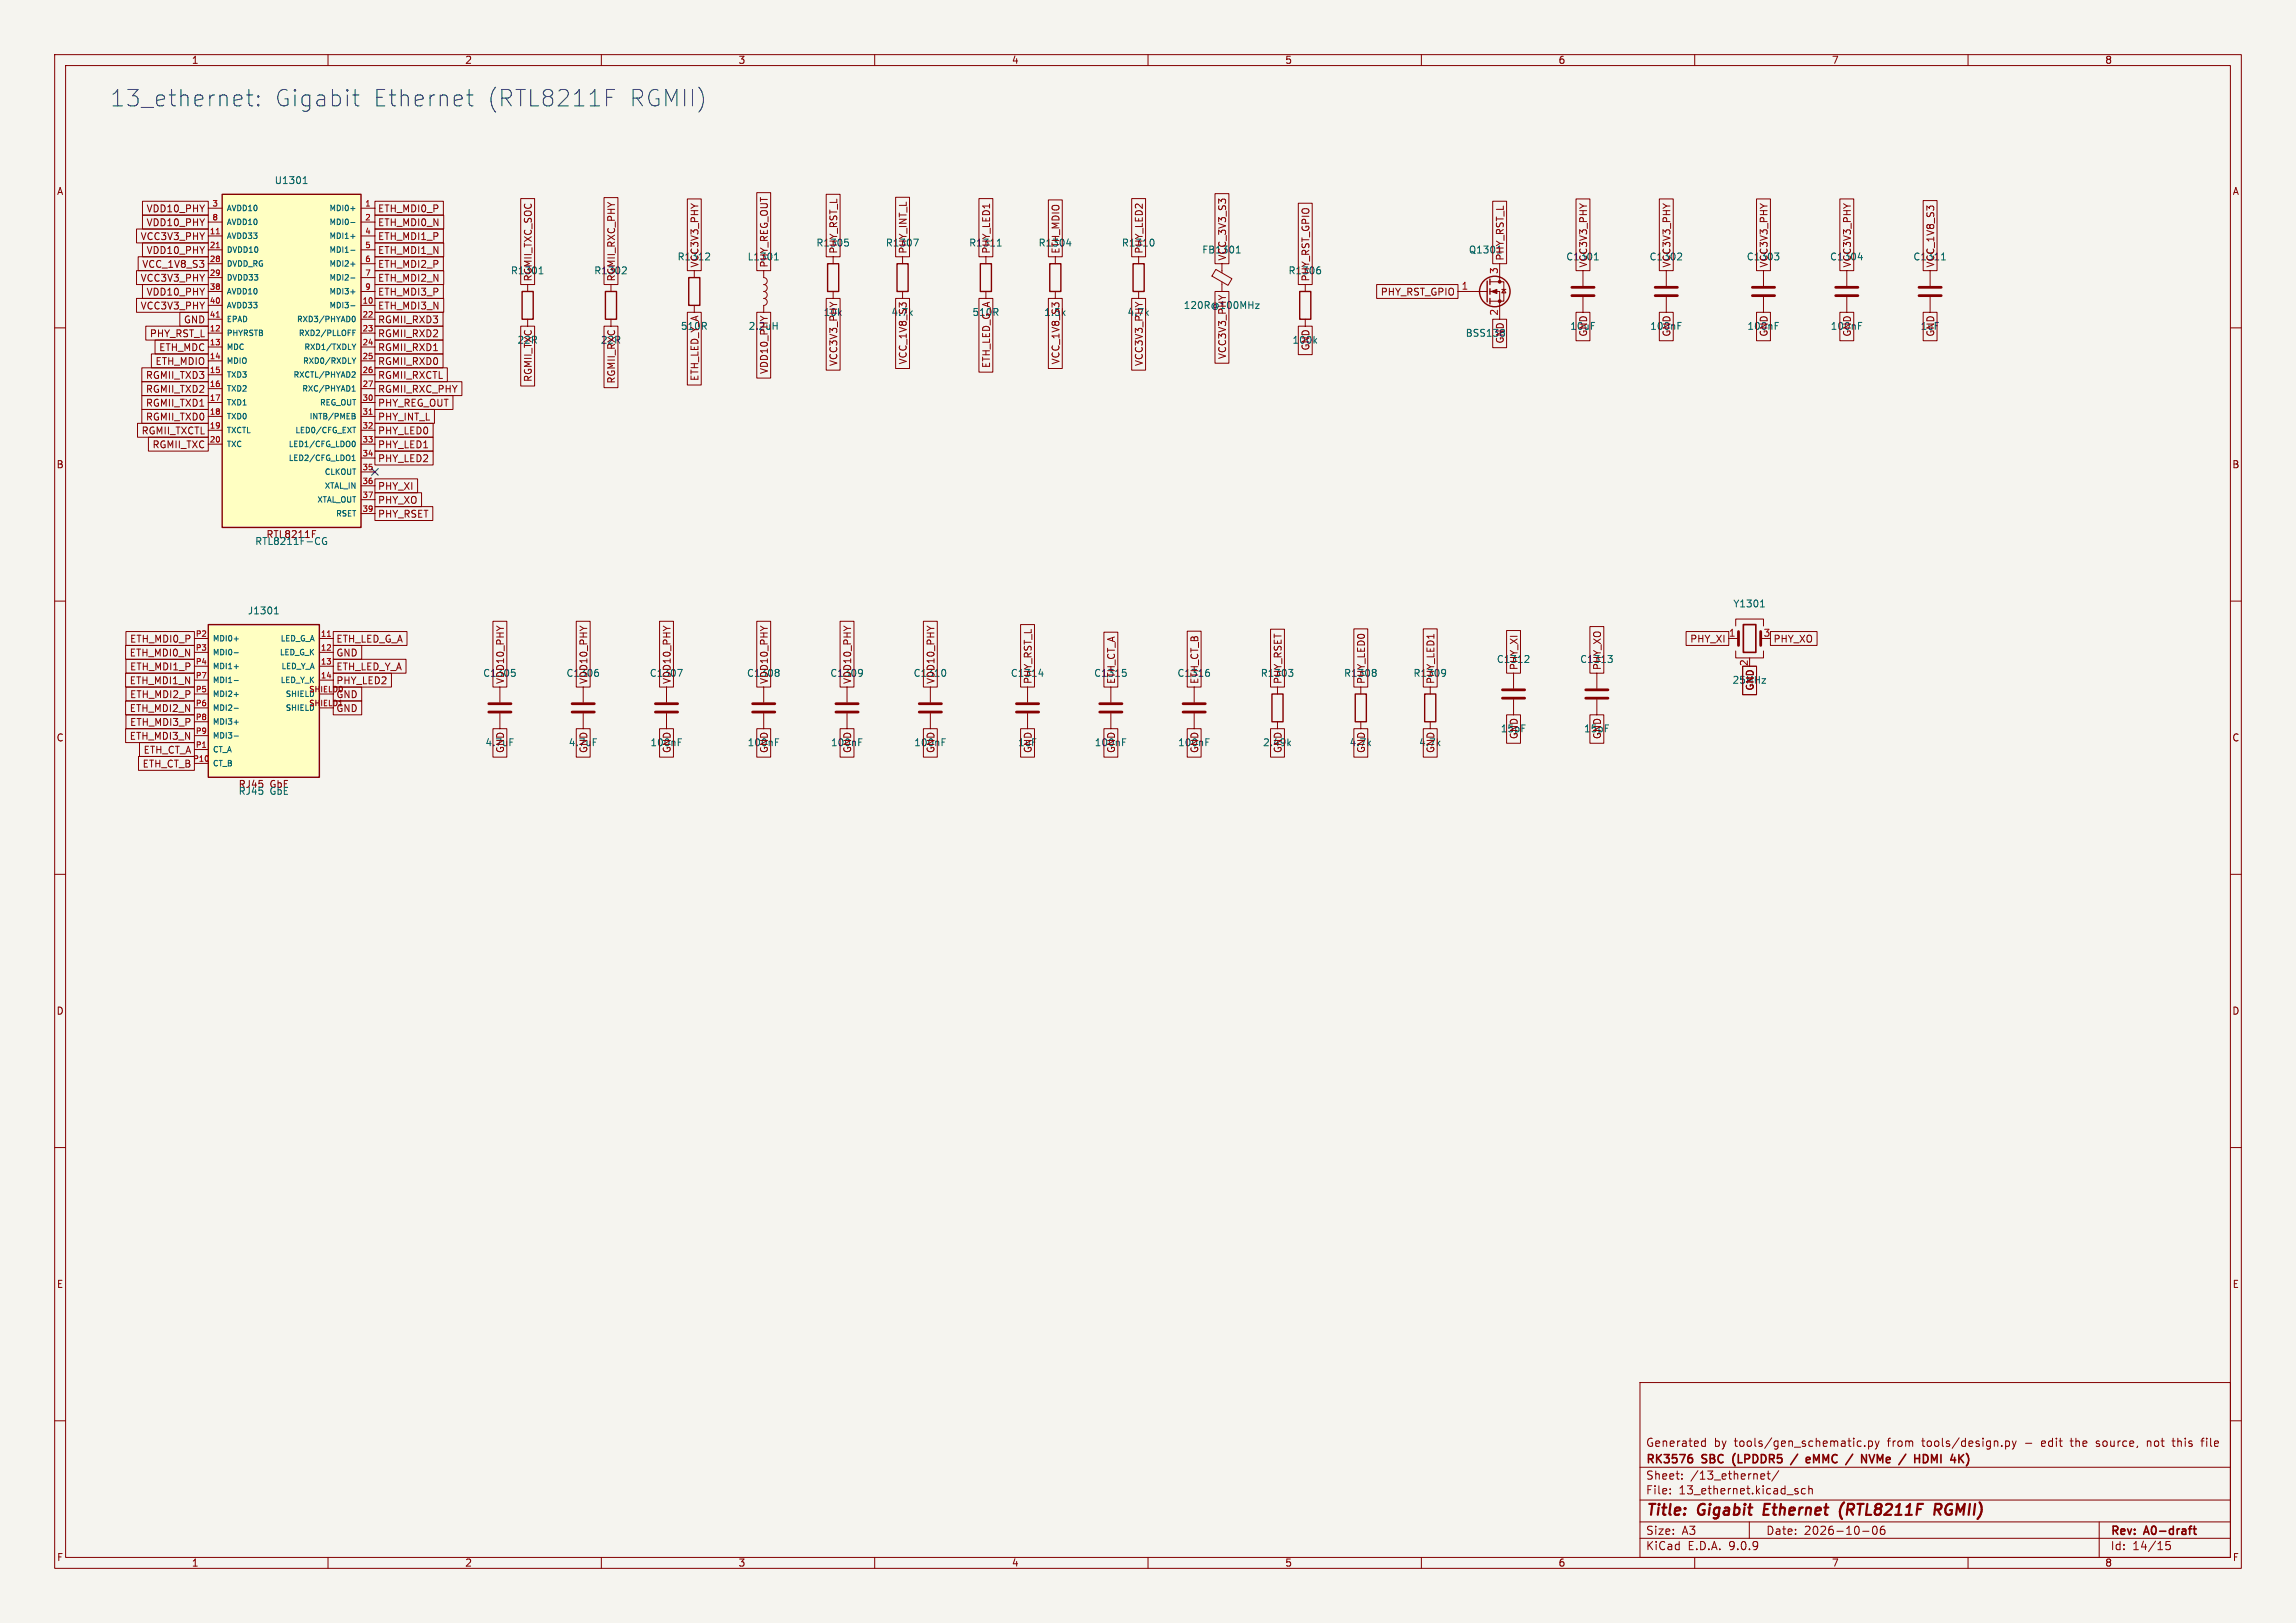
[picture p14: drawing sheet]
<svg xmlns="http://www.w3.org/2000/svg" width="420mm" height="297mm" viewBox="0 0 420 297" stroke-linecap="round" stroke-linejoin="round" font-family="sans-serif">
<defs><g id="words">
<g font-size="4.2" fill="#0000c2">
<text x="20" y="19.8">13_ethernet:</text>
<text x="50" y="19.8">Gigabit</text>
<text x="67.9" y="19.8">Ethernet</text>
<text x="88.6" y="19.8">(RTL8211F</text>
<text x="114.4" y="19.8">RGMII)</text>
</g>
<g font-size="2.8" fill="#840000">
<text x="301" y="277.9">Title:</text>
<text x="310.6" y="277.9">Gigabit</text>
<text x="323.4" y="277.9">Ethernet</text>
<text x="338.2" y="277.9">(RTL8211F</text>
<text x="356.3" y="277.9">RGMII)</text>
</g>
<g font-size="2.1" fill="#840000">
<text x="301" y="268.2">RK3576</text>
<text x="301" y="265">Generated</text>
<text x="311.4" y="268.2">SBC</text>
<text x="313.5" y="265">by</text>
<text x="317.3" y="265">tools/gen_schematic.py</text>
<text x="317.6" y="268.2">(LPDDR5</text>
<text x="332.3" y="268.2">eMMC</text>
<text x="340.3" y="268.2">/</text>
<text x="343.6" y="268.2">NVMe</text>
<text x="345.5" y="265">from</text>
<text x="351.2" y="268.2">/</text>
<text x="351.9" y="265">tools/design.py</text>
<text x="354.5" y="268.2">HDMI</text>
<text x="370.8" y="265">-</text>
<text x="374" y="265">edit</text>
<text x="379.5" y="265">the</text>
<text x="384.3" y="265">source,</text>
<text x="393.8" y="265">not</text>
<text x="398.6" y="265">this</text>
<text x="404.1" y="265">file</text>
<text x="301" y="273.7">File:</text>
<text x="301" y="271">Sheet:</text>
<text x="307.1" y="273.7">13_ethernet.kicad_sch</text>
<text x="309.2" y="271">/13_ethernet/</text>
<text x="301" y="281.1">Size:</text>
<text x="307.6" y="281.1">A3</text>
<text x="323" y="281.1">Date:</text>
<text x="330" y="281.1">2026-10-06</text>
<text x="386" y="281.3">Rev:</text>
<text x="392.4" y="281.3">A0-draft</text>
<text x="301" y="283.9">KiCad</text>
<text x="308.7" y="283.9">E.D.A.</text>
<text x="316.3" y="283.9">9.0.9</text>
<text x="386" y="283.9">Id:</text>
<text x="390.1" y="283.9">14/15</text>
</g>
<g font-size="1.8" fill="#840000">
<text x="35" y="11.9">1</text>
<text x="85" y="11.9">2</text>
<text x="135" y="11.9">3</text>
<text x="185" y="11.9">4</text>
<text x="235" y="11.9">5</text>
<text x="285" y="11.9">6</text>
<text x="335" y="11.9">7</text>
<text x="385" y="11.9">8</text>
<text x="10.3" y="35.9">A</text>
<text x="408.3" y="35.9">A</text>
<text x="26.7" y="39.1">VDD10_PHY</text>
<text x="26.7" y="41.6">VDD10_PHY</text>
<text x="69.1" y="39.1">ETH_MDI0_P</text>
<text x="69.1" y="41.6">ETH_MDI0_N</text>
<text x="25.6" y="44.1">VCC3V3_PHY</text>
<text x="26.7" y="46.7">VDD10_PHY</text>
<text x="69.1" y="44.1">ETH_MDI1_P</text>
<text x="69.1" y="46.7">ETH_MDI1_N</text>
<text x="123.8" y="47.9">R1312</text>
<text x="136.7" y="47.9">L1301</text>
<text x="149.2" y="45.3">R1305</text>
<text x="153.4" y="46.5" transform="rotate(-90 153.4 46.5)">PHY_RST_L</text>
<text x="161.9" y="45.3">R1307</text>
<text x="166.1" y="46.5" transform="rotate(-90 166.1 46.5)">PHY_INT_L</text>
<text x="177.2" y="45.3">R1311</text>
<text x="181.3" y="46.5" transform="rotate(-90 181.3 46.5)">PHY_LED1</text>
<text x="189.9" y="45.3">R1304</text>
<text x="194" y="46.5" transform="rotate(-90 194 46.5)">ETH_MDIO</text>
<text x="205.1" y="45.3">R1310</text>
<text x="209.2" y="46.5" transform="rotate(-90 209.2 46.5)">PHY_LED2</text>
<text x="219.8" y="46.6">FB1301</text>
<text x="224.5" y="47.8" transform="rotate(-90 224.5 47.8)">VCC_3V3_S3</text>
<text x="268.6" y="46.6">Q1301</text>
<text x="275.3" y="47.8" transform="rotate(-90 275.3 47.8)">PHY_RST_L</text>
<text x="286.4" y="47.9">C1301</text>
<text x="301.6" y="47.9">C1302</text>
<text x="319.4" y="47.9">C1303</text>
<text x="334.7" y="47.9">C1304</text>
<text x="349.9" y="47.9">C1311</text>
<text x="25.6" y="51.8">VCC3V3_PHY</text>
<text x="25.9" y="49.2">VCC_1V8_S3</text>
<text x="69.1" y="51.8">ETH_MDI2_N</text>
<text x="69.1" y="49.2">ETH_MDI2_P</text>
<text x="93.4" y="50.4">R1301</text>
<text x="97.5" y="51.6" transform="rotate(-90 97.5 51.6)">RGMII_TXC_SOC</text>
<text x="108.6" y="50.4">R1302</text>
<text x="112.7" y="51.6" transform="rotate(-90 112.7 51.6)">RGMII_RXC_PHY</text>
<text x="128" y="49.1" transform="rotate(-90 128 49.1)">VCC3V3_PHY</text>
<text x="140.7" y="49.1" transform="rotate(-90 140.7 49.1)">PHY_REG_OUT</text>
<text x="235.6" y="50.4">R1306</text>
<text x="239.7" y="51.6" transform="rotate(-90 239.7 51.6)">PHY_RST_GPIO</text>
<text x="290.5" y="49.1" transform="rotate(-90 290.5 49.1)">VCC3V3_PHY</text>
<text x="305.8" y="49.1" transform="rotate(-90 305.8 49.1)">VCC3V3_PHY</text>
<text x="323.5" y="49.1" transform="rotate(-90 323.5 49.1)">VCC3V3_PHY</text>
<text x="338.8" y="49.1" transform="rotate(-90 338.8 49.1)">VCC3V3_PHY</text>
<text x="354" y="49.1" transform="rotate(-90 354 49.1)">VCC_1V8_S3</text>
<text x="25.6" y="56.8">VCC3V3_PHY</text>
<text x="26.7" y="54.3">VDD10_PHY</text>
<text x="33.5" y="59.4">GND</text>
<text x="69.1" y="54.3">ETH_MDI3_P</text>
<text x="69.1" y="56.8">ETH_MDI3_N</text>
<text x="69.1" y="59.4">RGMII_RXD3</text>
<text x="150.6" y="58">10k</text>
<text x="163" y="58">4.7k</text>
<text x="177.8" y="58">510R</text>
<text x="190.9" y="58">1.5k</text>
<text x="206.2" y="58">4.7k</text>
<text x="252.5" y="54.3">PHY_RST_GPIO</text>
<text x="27.3" y="61.9">PHY_RST_L</text>
<text x="29" y="64.5">ETH_MDC</text>
<text x="69.1" y="61.9">RGMII_RXD2</text>
<text x="69.1" y="64.5">RGMII_RXD1</text>
<text x="94.6" y="63.1">22R</text>
<text x="109.8" y="63.1">22R</text>
<text x="124.4" y="60.6">510R</text>
<text x="136.8" y="60.6">2.2uH</text>
<text x="224.5" y="65.8" transform="rotate(-90 224.5 65.8)">VCC3V3_PHY</text>
<text x="236.3" y="63.1">100k</text>
<text x="239.7" y="64.2" transform="rotate(-90 239.7 64.2)">GND</text>
<text x="275.3" y="63" transform="rotate(-90 275.3 63)">GND</text>
<text x="287.1" y="60.6">10uF</text>
<text x="290.5" y="61.7" transform="rotate(-90 290.5 61.7)">GND</text>
<text x="305.8" y="61.7" transform="rotate(-90 305.8 61.7)">GND</text>
<text x="323.5" y="61.7" transform="rotate(-90 323.5 61.7)">GND</text>
<text x="338.8" y="61.7" transform="rotate(-90 338.8 61.7)">GND</text>
<text x="351.2" y="60.6">1uF</text>
<text x="354" y="61.7" transform="rotate(-90 354 61.7)">GND</text>
<text x="26.6" y="69.5">RGMII_TXD3</text>
<text x="28.3" y="67">ETH_MDIO</text>
<text x="69.1" y="67">RGMII_RXD0</text>
<text x="69.1" y="69.5">RGMII_RXCTL</text>
<text x="97.5" y="70" transform="rotate(-90 97.5 70)">RGMII_TXC</text>
<text x="112.7" y="70.3" transform="rotate(-90 112.7 70.3)">RGMII_RXC</text>
<text x="128" y="69.8" transform="rotate(-90 128 69.8)">ETH_LED_Y_A</text>
<text x="140.7" y="68.5" transform="rotate(-90 140.7 68.5)">VDD10_PHY</text>
<text x="153.4" y="67.1" transform="rotate(-90 153.4 67.1)">VCC3V3_PHY</text>
<text x="166.1" y="66.8" transform="rotate(-90 166.1 66.8)">VCC_1V8_S3</text>
<text x="181.3" y="67.4" transform="rotate(-90 181.3 67.4)">ETH_LED_G_A</text>
<text x="194" y="66.8" transform="rotate(-90 194 66.8)">VCC_1V8_S3</text>
<text x="209.2" y="67.1" transform="rotate(-90 209.2 67.1)">VCC3V3_PHY</text>
<text x="26.6" y="72.1">RGMII_TXD2</text>
<text x="26.6" y="74.6">RGMII_TXD1</text>
<text x="26.6" y="77.2">RGMII_TXD0</text>
<text x="69.1" y="72.1">RGMII_RXC_PHY</text>
<text x="69.1" y="74.6">PHY_REG_OUT</text>
<text x="69.1" y="77.2">PHY_INT_L</text>
<text x="25.8" y="79.7">RGMII_TXCTL</text>
<text x="27.8" y="82.2">RGMII_TXC</text>
<text x="69.1" y="82.2">PHY_LED1</text>
<text x="69.1" y="79.7">PHY_LED0</text>
<text x="10.3" y="85.9">B</text>
<text x="69.1" y="89.9">PHY_XI</text>
<text x="69.1" y="84.8">PHY_LED2</text>
<text x="408.2" y="85.9">B</text>
<text x="69.1" y="92.4">PHY_XO</text>
<text x="69.1" y="94.9">PHY_RSET</text>
<text x="23.7" y="117.8">ETH_MDI0_P</text>
<text x="61.4" y="117.8">ETH_LED_G_A</text>
<text x="309.1" y="117.8">PHY_XI</text>
<text x="324.3" y="117.8">PHY_XO</text>
<text x="23.6" y="125.4">ETH_MDI1_N</text>
<text x="23.6" y="120.3">ETH_MDI0_N</text>
<text x="23.7" y="122.9">ETH_MDI1_P</text>
<text x="61.4" y="122.9">ETH_LED_Y_A</text>
<text x="61.4" y="125.4">PHY_LED2</text>
<text x="61.4" y="120.3">GND</text>
<text x="88.3" y="124.1">C1305</text>
<text x="92.4" y="125.3" transform="rotate(-90 92.4 125.3)">VDD10_PHY</text>
<text x="103.5" y="124.1">C1306</text>
<text x="107.6" y="125.3" transform="rotate(-90 107.6 125.3)">VDD10_PHY</text>
<text x="118.8" y="124.1">C1307</text>
<text x="122.9" y="125.3" transform="rotate(-90 122.9 125.3)">VDD10_PHY</text>
<text x="136.5" y="124.1">C1308</text>
<text x="140.7" y="125.3" transform="rotate(-90 140.7 125.3)">VDD10_PHY</text>
<text x="151.8" y="124.1">C1309</text>
<text x="155.9" y="125.3" transform="rotate(-90 155.9 125.3)">VDD10_PHY</text>
<text x="167" y="124.1">C1310</text>
<text x="171.1" y="125.3" transform="rotate(-90 171.1 125.3)">VDD10_PHY</text>
<text x="184.8" y="124.1">C1314</text>
<text x="188.9" y="125.3" transform="rotate(-90 188.9 125.3)">PHY_RST_L</text>
<text x="200" y="124.1">C1315</text>
<text x="204.2" y="125.3" transform="rotate(-90 204.2 125.3)">ETH_CT_A</text>
<text x="215.3" y="124.1">C1316</text>
<text x="219.4" y="125.3" transform="rotate(-90 219.4 125.3)">ETH_CT_B</text>
<text x="230.5" y="124.1">R1303</text>
<text x="234.6" y="125.3" transform="rotate(-90 234.6 125.3)">PHY_RSET</text>
<text x="245.8" y="124.1">R1308</text>
<text x="249.9" y="125.3" transform="rotate(-90 249.9 125.3)">PHY_LED0</text>
<text x="258.5" y="124.1">R1309</text>
<text x="262.6" y="125.3" transform="rotate(-90 262.6 125.3)">PHY_LED1</text>
<text x="273.7" y="121.5">C1312</text>
<text x="277.8" y="122.7" transform="rotate(-90 277.8 122.7)">PHY_XI</text>
<text x="288.9" y="121.5">C1313</text>
<text x="293.1" y="122.7" transform="rotate(-90 293.1 122.7)">PHY_XO</text>
<text x="23.6" y="130.5">ETH_MDI2_N</text>
<text x="23.7" y="128">ETH_MDI2_P</text>
<text x="61.4" y="128">GND</text>
<text x="61.4" y="130.5">GND</text>
<text x="321" y="126.5" transform="rotate(-90 321 126.5)">GND</text>
<text x="10.3" y="135.9">C</text>
<text x="23.6" y="135.6">ETH_MDI3_N</text>
<text x="23.7" y="133">ETH_MDI3_P</text>
<text x="92.4" y="137.9" transform="rotate(-90 92.4 137.9)">GND</text>
<text x="107.6" y="137.9" transform="rotate(-90 107.6 137.9)">GND</text>
<text x="122.9" y="137.9" transform="rotate(-90 122.9 137.9)">GND</text>
<text x="140.7" y="137.9" transform="rotate(-90 140.7 137.9)">GND</text>
<text x="155.9" y="137.9" transform="rotate(-90 155.9 137.9)">GND</text>
<text x="171.1" y="137.9" transform="rotate(-90 171.1 137.9)">GND</text>
<text x="186.1" y="136.8">1uF</text>
<text x="188.9" y="137.9" transform="rotate(-90 188.9 137.9)">GND</text>
<text x="204.2" y="137.9" transform="rotate(-90 204.2 137.9)">GND</text>
<text x="219.4" y="137.9" transform="rotate(-90 219.4 137.9)">GND</text>
<text x="234.6" y="137.9" transform="rotate(-90 234.6 137.9)">GND</text>
<text x="246.8" y="136.8">4.7k</text>
<text x="249.9" y="137.9" transform="rotate(-90 249.9 137.9)">GND</text>
<text x="259.5" y="136.8">4.7k</text>
<text x="262.6" y="137.9" transform="rotate(-90 262.6 137.9)">GND</text>
<text x="277.8" y="135.4" transform="rotate(-90 277.8 135.4)">GND</text>
<text x="293.1" y="135.4" transform="rotate(-90 293.1 135.4)">GND</text>
<text x="408.2" y="135.9">C</text>
<text x="26" y="140.7">ETH_CT_B</text>
<text x="26.2" y="138.1">ETH_CT_A</text>
<text x="10.3" y="185.9">D</text>
<text x="408.2" y="185.9">D</text>
<text x="10.3" y="235.9">E</text>
<text x="408.3" y="235.9">E</text>
<text x="10.3" y="285.9">F</text>
<text x="35" y="286.9">1</text>
<text x="85" y="286.9">2</text>
<text x="135" y="286.9">3</text>
<text x="185" y="286.9">4</text>
<text x="235" y="286.9">5</text>
<text x="285" y="286.9">6</text>
<text x="335" y="286.9">7</text>
<text x="385" y="286.9">8</text>
<text x="408.3" y="285.9">F</text>
</g>
<g font-size="1.8" fill="#006464">
<text x="50.2" y="33.9">U1301</text>
<text x="216.4" y="56.7">120R@100MHz</text>
<text x="268" y="61.8">BSS138</text>
<text x="301.8" y="60.6">100nF</text>
<text x="319.5" y="60.6">100nF</text>
<text x="334.8" y="60.6">100nF</text>
<text x="46.6" y="99.9">RTL8211F-CG</text>
<text x="48.6" y="98.7">RTL8211F</text>
<text x="45.3" y="112.6">J1301</text>
<text x="317" y="111.4">Y1301</text>
<text x="316.8" y="125.3">25MHz</text>
<text x="88.7" y="136.8">4.7uF</text>
<text x="103.9" y="136.8">4.7uF</text>
<text x="118.9" y="136.8">100nF</text>
<text x="136.7" y="136.8">100nF</text>
<text x="151.9" y="136.8">100nF</text>
<text x="167.1" y="136.8">100nF</text>
<text x="200.2" y="136.8">100nF</text>
<text x="215.4" y="136.8">100nF</text>
<text x="230.9" y="136.8">2.49k</text>
<text x="274.4" y="134.2">15pF</text>
<text x="289.7" y="134.2">15pF</text>
<text x="43.6" y="144.4">RJ45</text>
<text x="43.6" y="145.6">RJ45</text>
<text x="49.4" y="144.4">GbE</text>
<text x="49.4" y="145.6">GbE</text>
</g>
<g font-size="1.8" fill="#a90000">
<text x="267.3" y="53.1">1</text>
<text x="274.1" y="50.2" transform="rotate(-90 274.1 50.2)">3</text>
<text x="274.1" y="57.9" transform="rotate(-90 274.1 57.9)">2</text>
<text x="316.2" y="116.6">1</text>
<text x="322.5" y="116.6">3</text>
<text x="319.8" y="122" transform="rotate(-90 319.8 122)">2</text>
</g>
<g font-size="1.4" fill="#a90000">
<text x="38.8" y="37.8">3</text>
<text x="38.8" y="40.4">8</text>
<text x="66.7" y="37.8">1</text>
<text x="66.7" y="40.4">2</text>
<text x="38.3" y="42.9">11</text>
<text x="38.3" y="45.5">21</text>
<text x="66.7" y="42.9">4</text>
<text x="66.7" y="45.5">5</text>
<text x="38.3" y="48">28</text>
<text x="38.3" y="50.5">29</text>
<text x="38.3" y="53.1">38</text>
<text x="66.7" y="48">6</text>
<text x="66.7" y="50.5">7</text>
<text x="66.7" y="53.1">9</text>
<text x="38.3" y="55.6">40</text>
<text x="38.3" y="58.2">41</text>
<text x="66.2" y="55.6">10</text>
<text x="66.2" y="58.2">22</text>
<text x="38.3" y="60.7">12</text>
<text x="38.3" y="63.2">13</text>
<text x="38.3" y="65.8">14</text>
<text x="66.2" y="60.7">23</text>
<text x="66.2" y="63.2">24</text>
<text x="66.2" y="65.8">25</text>
<text x="38.3" y="68.3">15</text>
<text x="38.3" y="70.9">16</text>
<text x="66.2" y="68.3">26</text>
<text x="66.2" y="70.9">27</text>
<text x="38.3" y="73.4">17</text>
<text x="38.3" y="75.9">18</text>
<text x="66.2" y="73.4">30</text>
<text x="66.2" y="75.9">31</text>
<text x="38.3" y="78.5">19</text>
<text x="38.3" y="81">20</text>
<text x="66.2" y="78.5">32</text>
<text x="66.2" y="81">33</text>
<text x="66.2" y="83.6">34</text>
<text x="66.2" y="86.1">35</text>
<text x="66.2" y="88.6">36</text>
<text x="66.2" y="91.2">37</text>
<text x="66.2" y="93.7">39</text>
<text x="35.7" y="116.6">P2</text>
<text x="35.7" y="119.1">P3</text>
<text x="58.6" y="116.6">11</text>
<text x="58.6" y="119.1">12</text>
<text x="35.7" y="121.7">P4</text>
<text x="35.7" y="124.2">P7</text>
<text x="58.6" y="121.7">13</text>
<text x="58.6" y="124.2">14</text>
<text x="35.7" y="126.7">P5</text>
<text x="35.7" y="129.3">P6</text>
<text x="35.7" y="131.8">P8</text>
<text x="52.1" y="127.7">SHIELD</text>
<text x="52.1" y="130.3">SHIELD</text>
<text x="56.4" y="126.7">SHIELD0</text>
<text x="56.4" y="129.3">SHIELD1</text>
<text x="35.7" y="134.4">P9</text>
<text x="35.7" y="136.9">P1</text>
<text x="35.2" y="139.4">P10</text>
</g>
<g font-size="1.4" fill="#006464">
<text x="41.4" y="38.8">AVDD10</text>
<text x="41.4" y="41.4">AVDD10</text>
<text x="60.1" y="38.8">MDI0+</text>
<text x="60.1" y="41.4">MDI0-</text>
<text x="41.4" y="43.9">AVDD33</text>
<text x="41.4" y="46.5">DVDD10</text>
<text x="60.1" y="43.9">MDI1+</text>
<text x="60.1" y="46.5">MDI1-</text>
<text x="41.4" y="49">DVDD_RG</text>
<text x="41.4" y="51.5">DVDD33</text>
<text x="60.1" y="49">MDI2+</text>
<text x="60.1" y="51.5">MDI2-</text>
<text x="41.4" y="54.1">AVDD10</text>
<text x="41.4" y="56.6">AVDD33</text>
<text x="41.4" y="59.2">EPAD</text>
<text x="54.2" y="59.2">RXD3/PHYAD0</text>
<text x="60.1" y="54.1">MDI3+</text>
<text x="60.1" y="56.6">MDI3-</text>
<text x="41.4" y="61.7">PHYRSTB</text>
<text x="41.4" y="64.2">MDC</text>
<text x="54.5" y="61.7">RXD2/PLLOFF</text>
<text x="55.5" y="64.2">RXD1/TXDLY</text>
<text x="41.4" y="66.8">MDIO</text>
<text x="41.4" y="69.3">TXD3</text>
<text x="41.4" y="71.9">TXD2</text>
<text x="53.6" y="69.3">RXCTL/PHYAD2</text>
<text x="55.2" y="71.9">RXC/PHYAD1</text>
<text x="55.3" y="66.8">RXD0/RXDLY</text>
<text x="41.4" y="74.4">TXD1</text>
<text x="41.4" y="76.9">TXD0</text>
<text x="56.5" y="76.9">INTB/PMEB</text>
<text x="58.4" y="74.4">REG_OUT</text>
<text x="41.4" y="79.5">TXCTL</text>
<text x="41.4" y="82">TXC</text>
<text x="52.7" y="82">LED1/CFG_LDO0</text>
<text x="53.9" y="79.5">LED0/CFG_EXT</text>
<text x="52.7" y="84.6">LED2/CFG_LDO1</text>
<text x="59.3" y="87.1">CLKOUT</text>
<text x="59.3" y="89.6">XTAL_IN</text>
<text x="57.9" y="92.2">XTAL_OUT</text>
<text x="61.3" y="94.7">RSET</text>
<text x="38.9" y="117.6">MDI0+</text>
<text x="51.2" y="117.6">LED_G_A</text>
<text x="38.9" y="120.1">MDI0-</text>
<text x="38.9" y="122.7">MDI1+</text>
<text x="38.9" y="125.2">MDI1-</text>
<text x="51.1" y="120.1">LED_G_K</text>
<text x="51.2" y="125.2">LED_Y_K</text>
<text x="51.4" y="122.7">LED_Y_A</text>
<text x="38.9" y="127.7">MDI2+</text>
<text x="38.9" y="130.3">MDI2-</text>
<text x="38.9" y="132.8">MDI3+</text>
<text x="38.9" y="135.4">MDI3-</text>
<text x="38.9" y="137.9">CT_A</text>
<text x="38.9" y="140.4">CT_B</text>
</g>
</g></defs>
<path d="M0 0h420v297h-420z" fill="#f5f4ef" stroke="#f5f4ef" stroke-width=".18"/>
<g fill="none" stroke="#840000" stroke-width=".18">
<path d="M10 10h400v277h-400zM12 12h396v273h-396zM60 10v2M110 10v2M160 10v2M210 10v2M260 10v2M310 10v2M360 10v2M208.3 47v1.3M208.3 53.3v1.3M222.4 49.3l2.9 1.7-.7 1.2-2.9-1.7z"/>
<path d="M223.5 48.3v1.6M223.5 51.6v1.7M10 60h2M408 60h2M10 110h2M408 110h2M154.9 125.7v2.8M154.9 130.6v2.8M203.2 125.7v2.8M203.2 130.6v2.8M218.4 125.7v2.8M218.4 130.6v2.8"/>
<path d="M10 160h2M408 160h2M10 210h2M408 210h2M300 253h108v32h-108zM10 260h2M300 278.5h108M300 274.5h108M300 268.5h108M305.5 273.2v.2M305.5 272.5v.1M307.7 270.5v.2"/>
<path d="M307.7 269.8v.1M311.4 264.6h.5M311.4 263.8h.5M311.9 263.2v1.5M320 278.5v3M322.2 270.6h.5M322.2 269.8l.4-.1 .2 .3-.7 .2M323.2 269.7h.6M323.4 269.2v1.3l.4 .2M325.4 269.1l-1.3 1.9M328.5 272.9l.4 .1v.2l-.2 .2h-.3M328.5 272.4l.4 .1"/>
<path d="M330.2 272.5l-.4-.1-.3 .3v.4l.2 .2h.5M330.9 272.5l.2-.1 .3 .1 .1 .9M330.9 271.9v1.5M339.8 264.5l.2 .2 .4-.1M340.4 263.8l-.4-.1-.2 .1M341.1 264.5v.2M341.8 263.8l.4-.1 .3 .3v.4l-.1 .2h-.6M341.8 263.7v1.5M342.7 279.4a.81 .81 0 0 0 .3 1.4l.2-.2 .2-.4-.2-.8M343 263.7l.4 1M343.4 264.7l-.4 .5M343.7 263.7l-.3 1"/>
<path d="M344.2 279.4a1.17 1.17 0 0 0-.1 1.3h.6l.1-.6-.3-.2h-.4l-.2 .2M366.9 263.8l.4-.1 .3 .3v.4l-.2 .2h-.5M366.9 263.7v1.5M368.1 263.7l.3 1M368.4 264.7l-.3 .5M368.8 263.7l-.4 1M378.7 263.7h.5M383.4 264.6l.5 .1M383.7 263.7l-.3 .2 .3 .3M384 278.5v6.5M392.8 263.7v1M393.2 263.7l-.4 .1"/>
<path d="M397.3 263.7h.6M397.5 263.2v1.3l.4 .2M402.6 263.7h.6M403.2 263.2l-.4 .2v1.3M408 260h2M60 285v2M110 285v2M160 285v2M210 285v2M260 285v2M300 281.5h108M310 285v2"/>
<path d="M340.7 280.2h1.2M360 285v2M396.9 282.1h-.7v.7l.2-.1h.5l.1 .2-.1 .5-.2 .2-.5-.2"/>
</g>
<path d="M309 266.8h.5l.1 .2-.1 .5-.5 .2M309.2 266.2h.3M328.8 266.1l-1.3 1.9M330.4 267.2l.7-.2-.1-.2-.4-.1-.2 .2 .1 .7h.5M341.9 266.2l.5 1.5 .5-1.5M350.3 266.2v1.5M350.3 266.9h.8M352.5 266.4l.2 .4-.2 .7M354.3 266.2l-.5 1.1-.5-1.1v1.5M401.2 279.8h.6M401.4 279.3v1.3l.4 .2" fill="none" stroke="#840000" stroke-width=".3"/>
<path d="M322.8 275.2l-.2 2h.9M337.3 274.9a2.35 2.35 0 0 0-.3 3.1M353.9 276.3h.8a.55 .55 0 0 0 .4-.5 .55 .55 0 0 0-.3-.6h-.7l-.3 2M354.4 276.3l.6 .9" fill="none" stroke="#840000" stroke-width=".4"/>
<g fill="none" stroke="#006464" stroke-width=".18">
<path d="M210.8 43.8a.79 .79 0 0 1 0 1.2M226.2 46.3h.7M226.3 45.3l.2-.3v1.3M229.7 55.6h.6l-.6 .9h.6M157.1 135.8h.4M157.1 135.2h.6M157.5 122.5l.3 .2a.94 .94 0 0 1-.3 1M157.8 123l-.3 .3M205.3 122.5h.7M205.3 135.8h.5M205.3 135.2h.7M205.8 123l.2 .2v.3l-.2 .3"/>
<path d="M220.6 135.8h.4M220.6 135.2h.6M220.9 122.5h.2M221 123l.3 .2v.3l-.3 .3"/>
</g>
<path d="M152.9 128.8h4.1M152.9 130.3h4.1M201.2 128.8h4M201.2 130.3h4M216.4 128.8h4.1M216.4 130.3h4.1" fill="none" stroke="#840000" stroke-width=".51"/>
<path d="M207.3 48.3h2v5h-2z" fill="none" stroke="#840000" stroke-width=".25"/>
<path d="M38.1 114.3h20.3v27.9h-20.3z" fill="#ffffc2"/>
<g fill="none" stroke="#840000" stroke-width=".25">
<path d="M95.5 53.3h2v5.1h-2zM110.7 53.3h2.1v5.1h-2.1zM126 50.8h2v5.1h-2zM151.4 48.3h2v5h-2zM164.1 48.3h2v5h-2zM237.7 53.3h2.1v5.1h-2.1zM272 51.4v3.8M272.5 51.1v1M272.5 52.8v1M272.5 54.6v1M38.1 114.3h20.3v27.9h-20.3zM232.7 127h2v5.1h-2z"/>
<path d="M247.9 127h2v5.1h-2zM260.6 127h2v5.1h-2z"/>
<circle cx="273.4" cy="53.3" r="2.79"/>
</g>
<g fill="none" stroke="#840000" stroke-width=".18">
<path d="M96.5 52.1v1.2M96.5 58.4v1.3M111.8 52.1v1.2M111.8 58.4v1.3M127 49.5v1.3M127 55.9v1.3M139.7 49.5v1.3a.64 .64 0 0 1 .6 .6 .64 .64 0 0 1-.6 .7 .64 .64 0 0 1 .6 .6 .64 .64 0 0 1-.6 .6M139.7 53.3a.64 .64 0 0 1 .6 .7 .64 .64 0 0 1-.6 .6 .64 .64 0 0 1 .6 .7 .64 .64 0 0 1-.6 .6v1.3M152.4 47v1.3M152.4 53.3v1.3M165.1 47v1.3M165.1 53.3v1.3"/>
<path d="M238.8 52.1v1.2M238.8 58.4v1.3M266.7 53.3h5.3M272.5 51.6h2.6v3.5h-2.6M272.5 53.3h1.8v5.1M274.3 48.3v3.3M274.7 53h.8M275.1 53l.4 .6h-.8zM289.6 49.5v2.8M289.6 54.4v2.8M304.8 49.5v2.8M304.8 54.4v2.8"/>
<path d="M322.6 49.5v2.8M322.6 54.4v2.8M337.8 49.5v2.8M337.8 54.4v2.8M353.1 49.5v2.8M353.1 54.4v2.8M35.6 116.8h2.5M35.6 119.4h2.5M58.4 116.8h2.6M58.4 119.4h2.6M316.2 116.8h1.8M317.5 114.6v-1.3h5.1v1.3"/>
<path d="M317.5 119.1v1.3h5.1v-1.3M35.6 121.9h2.5M35.6 124.5h2.5M35.6 127h2.5M35.6 129.5h2.5M35.6 132.1h2.5M35.6 134.6h2.5M35.6 137.2h2.5M35.6 139.7h2.5M58.4 121.9h2.6M58.4 124.5h2.6M58.4 127h2.6"/>
<path d="M58.4 129.5h2.6M170.2 125.7v2.8M170.2 130.6v2.8M233.7 125.7v1.3M233.7 132.1v1.3M248.9 125.7v1.3M248.9 132.1v1.3M261.6 125.7v1.3M261.6 132.1v1.3M320 120.4v.3"/>
</g>
<g fill="none" stroke="#006464" stroke-width=".18">
<path d="M98.6 50.1h.7M98.7 49.1l.3-.3v1.3M114.3 48.8l.3 .3-.1 .3-.7 .7h.8M129.6 46.3l.2 .2v.3l-.8 .8h.8M141.4 59.6h.7M141.7 47.6h.7M141.8 46.6l.2-.3v1.3M142.1 59v1.3M154.5 43.8h.7M155 44.2l.2 .3v.3l-.2 .2M167.1 43.8h.9l-.6 1.2M241.2 48.8h.3"/>
<path d="M241.3 49.3l.3 .3v.3l-.3 .2M291.6 47.6h.8M291.8 46.6l.2-.3v1.3M306.9 59.6h.5M306.9 59h.7M307.4 46.3l.2 .2v.3l-.8 .8h.8M324.6 46.3h.8l-.4 .5M324.7 59.6h.5M324.7 59h.6M325.2 46.8l.2 .2v.3l-.2 .3M339.9 47.1h.8M340 59.6h.4"/>
<path d="M340 59h.6M340.5 46.7v.9M355.1 47.6h.8M355.3 46.6l.2-.3v1.3M240.5 62.3l.3 .5M240.8 62l-.4 .4M42.8 116.9h.8M42.8 119.5h.8M50.2 112.3h.7M50.3 111.4l.3-.3v1.2M322 111.1h.8M322.3 110l.1-.2v1.3"/>
<path d="M42.8 122h.8M42.8 124.5h.8M42.8 127.1h.8M42.8 129.6h.8M42.8 132.2h.8M42.8 134.7h.8M172.3 135.8h.5M172.3 135.2h.6M172.7 122.5a.79 .79 0 0 1 0 1.3M235.7 122.5h.8l-.4 .5M235.7 136l.4 .5M236.1 135.6l-.5 .5"/>
<path d="M236.3 123l.2 .2v.3l-.2 .3M251.5 122.5l.2 .2-.2 .3 .2 .3v.2l-.2 .3M264.2 122.5l.2 .2a.94 .94 0 0 1-.2 1M264.4 123l-.2 .3"/>
</g>
<path d="M59.9 116.5h.6" fill="none" stroke="#a90000" stroke-width=".18"/>
<g fill="none" stroke="#840000" stroke-width=".51">
<path d="M287.5 52.6h4.1M287.5 54.1h4.1M302.8 52.6h4M302.8 54.1h4M320.5 52.6h4.1M320.5 54.1h4.1M335.8 52.6h4.1M335.8 54.1h4.1M351 52.6h4.1M351 54.1h4.1M318 115.6v2.5M322.1 115.6v2.5"/>
<path d="M168.1 128.8h4.1M168.1 130.3h4.1"/>
</g>
<g fill="#840000" stroke="#840000" stroke-width=".18">
<path d="M272.8 53.3l1-.3v.7z"/>
<circle cx="274.3" cy="51.6" r=".25"/>
<circle cx="274.3" cy="55.1" r=".25"/>
</g>
<path d="M318.9 114.3h2.3v5.1h-2.3z" fill="none" stroke="#840000" stroke-width=".3"/>
<path d="M40.6 35.6h25.4v60.9h-25.4z" fill="#ffffc2"/>
<path d="M40.6 35.6h25.4v60.9h-25.4zM179.3 48.3h2.1v5h-2.1zM192 48.3h2.1v5h-2.1z" fill="none" stroke="#840000" stroke-width=".25"/>
<g fill="none" stroke="#840000" stroke-width=".18">
<path d="M26.1 36.8h12v2.6h-12zM26.1 39.4h12v2.5h-12zM38.1 38.1h2.5M66 38.1h2.6M68.6 36.8h12.5v2.6h-12.5zM68.6 39.4h12.6v2.5h-12.6zM95.2 36.3h2.6v15.8h-2.6zM110.5 36.2h2.5v15.9h-2.5zM125.7 36.4h2.6v13.1h-2.6zM138.4 35.3h2.6v14.2h-2.6zM151.1 35.6h2.6v11.4h-2.6zM163.8 36.1h2.6v10.9h-2.6z"/>
<path d="M179.1 36.3h2.5v10.7h-2.5zM191.8 36.6h2.5v10.4h-2.5zM207 36.3h2.6v10.7h-2.6zM222.2 35.4h2.6v12.9h-2.6zM237.5 37.2h2.5v14.9h-2.5zM273 36.8h2.6v11.5h-2.6zM288.3 36.4h2.5v13.1h-2.5zM303.5 36.4h2.6v13.1h-2.6zM321.3 36.4h2.6v13.1h-2.6zM336.5 36.4h2.6v13.1h-2.6zM351.8 36.7h2.5v12.8h-2.5zM25 41.9h13.1v2.6h-13.1z"/>
<path d="M25 49.5h13.1v2.6h-13.1zM25 54.6h13.1v2.6h-13.1zM25.3 47h12.8v2.5h-12.8zM26.1 44.4h12v2.6h-12zM26.1 52.1h12v2.5h-12zM26.7 59.7h11.4v2.5h-11.4zM32.9 57.1h5.2v2.6h-5.2zM38.1 40.6h2.5M38.1 43.2h2.5M38.1 45.7h2.5M38.1 48.3h2.5M38.1 50.8h2.5"/>
<path d="M38.1 53.3h2.5M38.1 55.9h2.5M38.1 58.4h2.5M66 40.6h2.6M66 43.2h2.6M66 45.7h2.6M66 48.3h2.6M66 50.8h2.6M66 53.3h2.6M66 55.9h2.6M66 58.4h2.6M68.6 49.5h12.6v2.6h-12.6z"/>
<path d="M68.6 52.1h12.5v2.5h-12.5zM68.6 54.6h12.6v2.6h-12.6zM68.6 57.1h12.4v2.6h-12.4zM68.6 59.7h12.4v2.5h-12.4zM68.6 47h12.5v2.5h-12.5zM68.6 41.9h12.5v2.6h-12.5zM68.6 44.4h12.6v2.6h-12.6zM95.2 59.7h2.6v10.9h-2.6zM110.5 59.7h2.5v11.2h-2.5zM125.7 57.2h2.6v13.3h-2.6zM138.4 57.2h2.6v12h-2.6zM151.1 54.6h2.6v13.1h-2.6z"/>
<path d="M163.8 54.6h2.6v12.8h-2.6zM179.1 54.6h2.5v13.5h-2.5zM180.3 47v1.3M180.3 53.3v1.3M191.8 54.6h2.5v12.8h-2.5zM193 47v1.3M193 53.3v1.3M207 54.6h2.6v13.1h-2.6zM222.2 53.3h2.6v13.2h-2.6zM237.5 59.7h2.5v5.2h-2.5zM251.8 52.1h14.9v2.5h-14.9zM273 58.4h2.6v5.2h-2.6z"/>
<path d="M288.3 57.2h2.5v5.2h-2.5zM303.5 57.2h2.6v5.2h-2.6zM321.3 57.2h2.6v5.2h-2.6zM336.5 57.2h2.6v5.2h-2.6zM351.8 57.2h2.5v5.2h-2.5zM25.2 77.5h12.9v2.5h-12.9zM25.9 67.3h12.2v2.6h-12.2zM25.9 69.8h12.2v2.6h-12.2zM25.9 72.4h12.2v2.5h-12.2zM25.9 74.9h12.2v2.6h-12.2zM27.7 64.8h10.4v2.5h-10.4zM28.4 62.2h9.7v2.6h-9.7z"/>
<path d="M38.1 61h2.5M38.1 63.5h2.5M38.1 66h2.5M38.1 68.6h2.5M38.1 71.1h2.5M38.1 73.7h2.5M38.1 76.2h2.5M38.1 78.7h2.5M66 61h2.6M66 63.5h2.6M66 66h2.6M66 68.6h2.6"/>
<path d="M66 71.1h2.6M66 73.7h2.6M66 76.2h2.6M66 78.7h2.6M68.6 62.2h12.4v2.6h-12.4zM68.6 64.8h12.4v2.5h-12.4zM68.6 67.3h13.2v2.6h-13.2zM68.6 69.8h15.9v2.6h-15.9zM68.6 72.4h14.3v2.5h-14.3zM68.6 77.5h10.6v2.5h-10.6zM68.6 74.9h10.9v2.6h-10.9zM27.2 80h10.9v2.6h-10.9z"/>
<path d="M38.1 81.3h2.5M57.1 97.7h.5M57.1 97.1h.7M66 81.3h2.6M66 83.8h2.6M66 86.4h2.6M66 88.9h2.6M66 91.4h2.6M66 94h2.6M68.6 87.6h7.8v2.6h-7.8zM68.6 90.2h8.5v2.5h-8.5zM68.6 80h10.6v2.6h-10.6z"/>
<path d="M68.6 82.5h10.6v2.6h-10.6zM68.6 92.7h10.6v2.6h-10.6zM23 118.1h12.6v2.6h-12.6zM23 115.6h12.6v2.5h-12.6zM61 115.6h13.4v2.5h-13.4zM61 118.1h5.2v2.6h-5.2zM90.2 113.7h2.5v12h-2.5zM105.4 113.7h2.6v12h-2.6zM120.6 113.7h2.6v12h-2.6zM138.4 113.7h2.6v12h-2.6zM153.7 113.7h2.5v12h-2.5zM168.9 113.7h2.6v12h-2.6z"/>
<path d="M186.7 114.3h2.5v11.4h-2.5zM201.9 115.7h2.6v10h-2.6zM217.2 115.5h2.5v10.2h-2.5zM232.4 115.1h2.6v10.6h-2.6zM247.6 115.1h2.6v10.6h-2.6zM260.3 115.1h2.6v10.6h-2.6zM275.6 115.4h2.5v7.8h-2.5zM290.8 114.7h2.6v8.5h-2.6zM308.4 115.6h7.8v2.5h-7.8zM323.8 115.6h8.6v2.5h-8.6zM23 133.3h12.6v2.6h-12.6zM23 128.3h12.6v2.5h-12.6z"/>
<path d="M23 123.2h12.6v2.5h-12.6zM23 125.7h12.6v2.6h-12.6zM23 130.8h12.6v2.6h-12.6zM23 120.6h12.6v2.6h-12.6zM25.3 138.4h10.3v2.6h-10.3zM25.5 135.9h10.1v2.5h-10.1zM61 120.6h13.3v2.6h-13.3zM61 125.7h5.2v2.6h-5.2zM61 123.2h10.6v2.5h-10.6zM61 128.3h5.2v2.5h-5.2zM90.2 133.4h2.5v5.2h-2.5zM91.4 125.7v2.8"/>
<path d="M91.4 130.6v2.8M105.4 133.4h2.6v5.2h-2.6zM106.7 125.7v2.8M106.7 130.6v2.8M120.6 133.4h2.6v5.2h-2.6zM121.9 125.7v2.8M121.9 130.6v2.8M138.4 133.4h2.6v5.2h-2.6zM139.7 125.7v2.8M139.7 130.6v2.8M153.7 133.4h2.5v5.2h-2.5zM168.9 133.4h2.6v5.2h-2.6z"/>
<path d="M186.7 133.4h2.5v5.2h-2.5zM188 125.7v2.8M188 130.6v2.8M201.9 133.4h2.6v5.2h-2.6zM217.2 133.4h2.5v5.2h-2.5zM232.4 133.4h2.6v5.2h-2.6zM247.6 133.4h2.6v5.2h-2.6zM260.3 133.4h2.6v5.2h-2.6zM275.6 130.8h2.5v5.2h-2.5zM276.9 123.2v2.8M276.9 128v2.8M290.8 130.8h2.6v5.2h-2.6z"/>
<path d="M292.1 123.2v2.8M292.1 128v2.8M318.8 121.9h2.5v5.2h-2.5z"/>
</g>
<path d="M39.6 42.8h.5M39.6 45.3h.5M39.6 58h.5M67.5 75.8h.6" fill="none" stroke="#a90000" stroke-width=".18"/>
<g fill="none" stroke="#006464" stroke-width=".18">
<path d="M55.5 33.6h.7M55.6 32.6l.2-.3v1.3M64.2 38.2h.7M64.2 40.7h.7M64.2 43.3h.7M64.2 45.8h.7M64.2 48.3h.7M64.2 50.9h.7M64.2 53.4h.7M64.2 56h.7M64.5 58.1l.1-.2a.54 .54 0 0 1 .4 .5 .54 .54 0 0 1-.4 .5l-.1-.2M182.4 45h.8"/>
<path d="M182.5 44.1l.3-.3v1.2M195.1 44.6h.8M195.7 44.2v.8M64.4 65.5l.3 .5M64.4 71.6h.6M64.4 70.9l.3-.3v1M64.4 75.6l.5 .1v.2l-.2 .2M64.4 76.1h.3M64.5 78.2h.6M64.5 68l.4 .1 .1 .2-.6 .7h.6M64.5 60.9h.4M64.7 76.1l.3 .2-.1 .3-.5 .1"/>
<path d="M64.7 66v.5M65 60.4h-.5v1M65.1 62.9l-.4 .6M65.1 65.5l-.4 .5M59.7 98.4a.59 .59 0 0 0-.7 .6 .59 .59 0 0 0 .7 .6l.1-.5h-.3M64.4 83.6l.3-.3v1M64.4 84.3h.6M64.5 80.8l.1-.1a.54 .54 0 0 1 .4 .5 .54 .54 0 0 1-.4 .5l-.1-.1M279.4 120l.3 .2-.1 .3-.7 .7h.8M294.1 120h.8l-.4 .4M93.3 135.2h.6M93.6 122.5h.6"/>
<path d="M94 123l.3 .2v.3l-.3 .3M108.5 135.2h.6M109.1 122.5h.3M109.3 123l.2 .2v.3l-.2 .3M123.9 122.5h.9l-.6 1.3M124.1 135.8h.4M124.1 135.2h.6M141.8 135.8h.5M141.8 135.2h.7M142.3 122.5l.2 .2-.2 .3 .2 .3v.2l-.2 .3M190 123.3h.8M190.7 122.9v.9"/>
<path d="M294.7 120.4l.2 .3v.3l-.2 .2"/>
</g>
<g fill="none" stroke="#840000" stroke-width=".51">
<path d="M89.4 128.8h4.1M89.4 130.3h4.1M104.6 128.8h4.1M104.6 130.3h4.1M119.9 128.8h4.1M119.9 130.3h4.1M137.7 128.8h4M137.7 130.3h4M185.9 128.8h4.1M185.9 130.3h4.1M274.8 126.2h4.1M274.8 127.8h4.1"/>
<path d="M290.1 126.2h4M290.1 127.8h4"/>
</g>
<path d="M68 85.8l1.2 1.2M69.2 85.8l-1.2 1.2" fill="none" stroke="#000084" stroke-width=".18"/>
<g fill="none" stroke="#0000c2" stroke-width=".18">
<path d="M45.1 17.4h1.1M45.5 16.4v2.5l.2 .3 .5 .2M47.2 19.1l.2 .1-.2 .2M47.2 19.1l-.1 .1 .1 .2M47.2 17.5v.3M47.2 19.1v.3M47.2 17.5l.2 .2-.2 .1M47.2 17.5l-.1 .2 .1 .1M64.5 17.4h1.2M65 16.4v2.5l.1 .3 .6 .2M85.4 17.4h1.1M85.8 16.4v2.5l.2 .3 .5 .2"/>
<path d="M111 17.8h1M111 16.4h1.4"/>
</g>
<use href="#words"/>
</svg>
